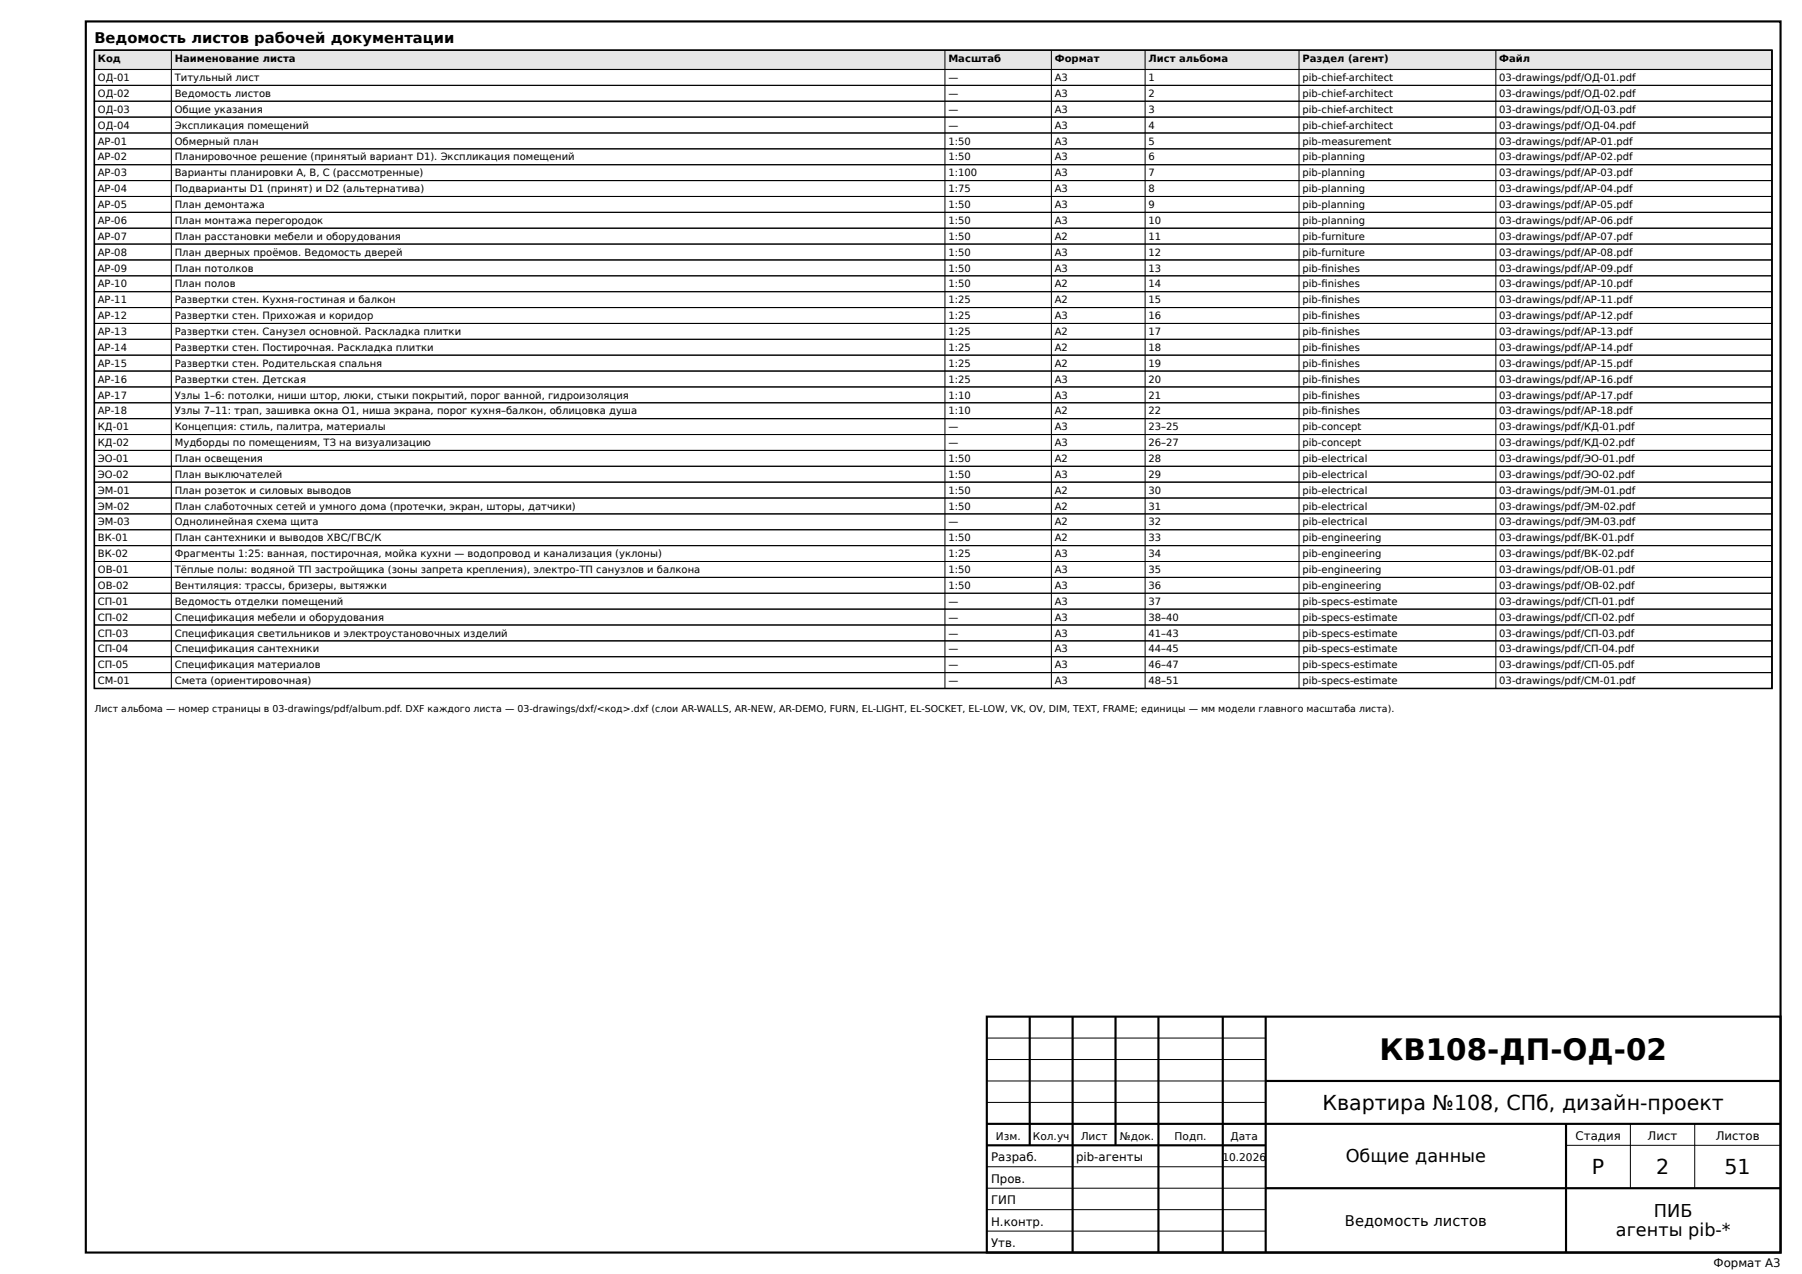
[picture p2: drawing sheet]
<svg xmlns="http://www.w3.org/2000/svg" width="420mm" height="297mm" viewBox="0 0 420 297" stroke-linecap="round" stroke-linejoin="round" font-family="sans-serif">
<defs><g id="words">
<text font-size="6.9" x="321.5" y="247">КВ108-ДП-ОД-02</text>
<g font-size="4.8">
<text x="308.2" y="258.8">Квартира №108, СПб, дизайн-проект</text>
<text x="371.1" y="273.6">Р</text>
<text x="386" y="273.6">2</text>
<text x="401.9" y="273.6">51</text>
</g>
<g font-size="4.1">
<text x="313.7" y="271">Общие данные</text>
<text x="385.5" y="283.8">ПИБ</text>
<text x="376.6" y="288.2">агенты pib-*</text>
</g>
<g font-size="3.4">
<text x="22" y="10.1">Ведомость листов рабочей документации</text>
<text x="313.5" y="285.8">Ведомость листов</text>
</g>
<g font-size="2.7">
<text x="367.2" y="265.8">Стадия</text>
<text x="384" y="265.8">Лист</text>
<text x="399.9" y="265.8">Листов</text>
<text x="231" y="270.7">Разраб.</text>
<text x="231" y="275.7">Пров.</text>
<text x="250.8" y="270.7">pib-агенты</text>
<text x="231" y="280.7">ГИП</text>
<text x="231" y="285.7">Н.контр.</text>
<text x="231" y="290.7">Утв.</text>
<text x="399.4" y="295.4">Формат A3</text>
</g>
<g font-size="2.5">
<text x="232.1" y="265.7">Изм.</text>
<text x="240.7" y="265.7">Кол.уч</text>
<text x="251.9" y="265.7">Лист</text>
<text x="261" y="265.7">№док.</text>
<text x="273.8" y="265.7">Подп.</text>
<text x="286.8" y="265.7">Дата</text>
<text x="284.9" y="270.7">10.2026</text>
</g>
<g font-size="2.3">
<text x="22.8" y="14.4">Код</text>
<text x="40.7" y="14.4">Наименование листа</text>
<text x="221" y="14.4">Масштаб</text>
<text x="245.8" y="14.4">Формат</text>
<text x="267.7" y="14.4">Лист альбома</text>
<text x="303.6" y="14.4">Раздел (агент)</text>
<text x="349.4" y="14.4">Файл</text>
<text x="22.8" y="18.9">ОД-01</text>
<text x="22.8" y="22.6">ОД-02</text>
<text x="40.7" y="18.9">Титульный лист</text>
<text x="40.7" y="22.6">Ведомость листов</text>
<text x="221" y="18.9">—</text>
<text x="221" y="22.6">—</text>
<text x="245.8" y="18.9">A3</text>
<text x="245.8" y="22.6">A3</text>
<text x="267.7" y="18.9">1</text>
<text x="267.7" y="22.6">2</text>
<text x="303.6" y="18.9">pib-chief-architect</text>
<text x="303.6" y="22.6">pib-chief-architect</text>
<text x="349.4" y="18.9">03-drawings/pdf/ОД-01.pdf</text>
<text x="349.4" y="22.6">03-drawings/pdf/ОД-02.pdf</text>
<text x="22.8" y="26.3">ОД-03</text>
<text x="22.8" y="30">ОД-04</text>
<text x="40.7" y="26.3">Общие указания</text>
<text x="40.7" y="30">Экспликация помещений</text>
<text x="221" y="26.3">—</text>
<text x="221" y="30">—</text>
<text x="245.8" y="26.3">A3</text>
<text x="245.8" y="30">A3</text>
<text x="267.7" y="26.3">3</text>
<text x="267.7" y="30">4</text>
<text x="303.6" y="26.3">pib-chief-architect</text>
<text x="303.6" y="30">pib-chief-architect</text>
<text x="349.4" y="26.3">03-drawings/pdf/ОД-03.pdf</text>
<text x="349.4" y="30">03-drawings/pdf/ОД-04.pdf</text>
<text x="22.8" y="33.7">АР-01</text>
<text x="40.7" y="33.7">Обмерный план</text>
<text x="221" y="33.7">1:50</text>
<text x="245.8" y="33.7">A3</text>
<text x="267.7" y="33.7">5</text>
<text x="303.6" y="33.7">pib-measurement</text>
<text x="349.4" y="33.7">03-drawings/pdf/АР-01.pdf</text>
<text x="22.8" y="37.4">АР-02</text>
<text x="22.8" y="41.1">АР-03</text>
<text x="40.7" y="37.4">Планировочное решение (принятый вариант D1). Экспликация помещений</text>
<text x="40.7" y="41.1">Варианты планировки A, B, C (рассмотренные)</text>
<text x="221" y="37.4">1:50</text>
<text x="221" y="41.1">1:100</text>
<text x="245.8" y="37.4">A3</text>
<text x="245.8" y="41.1">A3</text>
<text x="267.7" y="37.4">6</text>
<text x="267.7" y="41.1">7</text>
<text x="303.6" y="37.4">pib-planning</text>
<text x="303.6" y="41.1">pib-planning</text>
<text x="349.4" y="37.4">03-drawings/pdf/АР-02.pdf</text>
<text x="349.4" y="41.1">03-drawings/pdf/АР-03.pdf</text>
<text x="22.8" y="44.8">АР-04</text>
<text x="40.7" y="44.8">Подварианты D1 (принят) и D2 (альтернатива)</text>
<text x="221" y="44.8">1:75</text>
<text x="245.8" y="44.8">A3</text>
<text x="267.7" y="44.8">8</text>
<text x="303.6" y="44.8">pib-planning</text>
<text x="349.4" y="44.8">03-drawings/pdf/АР-04.pdf</text>
<text x="22.8" y="48.5">АР-05</text>
<text x="22.8" y="52.2">АР-06</text>
<text x="40.7" y="48.5">План демонтажа</text>
<text x="40.7" y="52.2">План монтажа перегородок</text>
<text x="221" y="48.5">1:50</text>
<text x="221" y="52.2">1:50</text>
<text x="245.8" y="48.5">A3</text>
<text x="245.8" y="52.2">A3</text>
<text x="267.7" y="48.5">9</text>
<text x="267.7" y="52.2">10</text>
<text x="303.6" y="48.5">pib-planning</text>
<text x="303.6" y="52.2">pib-planning</text>
<text x="349.4" y="48.5">03-drawings/pdf/АР-05.pdf</text>
<text x="349.4" y="52.2">03-drawings/pdf/АР-06.pdf</text>
<text x="22.8" y="55.9">АР-07</text>
<text x="22.8" y="59.6">АР-08</text>
<text x="40.7" y="55.9">План расстановки мебели и оборудования</text>
<text x="40.7" y="59.6">План дверных проёмов. Ведомость дверей</text>
<text x="221" y="55.9">1:50</text>
<text x="221" y="59.6">1:50</text>
<text x="245.8" y="55.9">A2</text>
<text x="245.8" y="59.6">A3</text>
<text x="267.7" y="55.9">11</text>
<text x="267.7" y="59.6">12</text>
<text x="303.6" y="55.9">pib-furniture</text>
<text x="303.6" y="59.6">pib-furniture</text>
<text x="349.4" y="55.9">03-drawings/pdf/АР-07.pdf</text>
<text x="349.4" y="59.6">03-drawings/pdf/АР-08.pdf</text>
<text x="22.8" y="63.3">АР-09</text>
<text x="40.7" y="63.3">План потолков</text>
<text x="221" y="63.3">1:50</text>
<text x="245.8" y="63.3">A3</text>
<text x="267.7" y="63.3">13</text>
<text x="303.6" y="63.3">pib-fnishes</text>
<text x="308" y="63.3">i</text>
<text x="349.4" y="63.3">03-drawings/pdf/АР-09.pdf</text>
<text x="22.8" y="67">АР-10</text>
<text x="22.8" y="70.7">АР-11</text>
<text x="40.7" y="67">План полов</text>
<text x="40.7" y="70.7">Развертки стен. Кухня-гостиная и балкон</text>
<text x="221" y="67">1:50</text>
<text x="221" y="70.7">1:25</text>
<text x="245.8" y="67">A2</text>
<text x="245.8" y="70.7">A2</text>
<text x="267.7" y="67">14</text>
<text x="267.7" y="70.7">15</text>
<text x="303.6" y="67">pib-fnishes</text>
<text x="303.6" y="70.7">pib-fnishes</text>
<text x="308" y="67">i</text>
<text x="308" y="70.7">i</text>
<text x="349.4" y="67">03-drawings/pdf/АР-10.pdf</text>
<text x="349.4" y="70.7">03-drawings/pdf/АР-11.pdf</text>
<text x="22.8" y="74.4">АР-12</text>
<text x="40.7" y="74.4">Развертки стен. Прихожая и коридор</text>
<text x="221" y="74.4">1:25</text>
<text x="245.8" y="74.4">A3</text>
<text x="267.7" y="74.4">16</text>
<text x="303.6" y="74.4">pib-fnishes</text>
<text x="308" y="74.4">i</text>
<text x="349.4" y="74.4">03-drawings/pdf/АР-12.pdf</text>
<text x="22.8" y="78.1">АР-13</text>
<text x="22.8" y="81.8">АР-14</text>
<text x="40.7" y="78.1">Развертки стен. Санузел основной. Раскладка плитки</text>
<text x="40.7" y="81.8">Развертки стен. Постирочная. Раскладка плитки</text>
<text x="221" y="78.1">1:25</text>
<text x="221" y="81.8">1:25</text>
<text x="245.8" y="78.1">A2</text>
<text x="245.8" y="81.8">A2</text>
<text x="267.7" y="78.1">17</text>
<text x="267.7" y="81.8">18</text>
<text x="303.6" y="78.1">pib-fnishes</text>
<text x="303.6" y="81.8">pib-fnishes</text>
<text x="308" y="78.1">i</text>
<text x="308" y="81.8">i</text>
<text x="349.4" y="78.1">03-drawings/pdf/АР-13.pdf</text>
<text x="349.4" y="81.8">03-drawings/pdf/АР-14.pdf</text>
<text x="22.8" y="85.5">АР-15</text>
<text x="22.8" y="89.2">АР-16</text>
<text x="40.7" y="85.5">Развертки стен. Родительская спальня</text>
<text x="40.7" y="89.2">Развертки стен. Детская</text>
<text x="221" y="85.5">1:25</text>
<text x="221" y="89.2">1:25</text>
<text x="245.8" y="85.5">A2</text>
<text x="245.8" y="89.2">A3</text>
<text x="267.7" y="85.5">19</text>
<text x="267.7" y="89.2">20</text>
<text x="303.6" y="85.5">pib-fnishes</text>
<text x="303.6" y="89.2">pib-fnishes</text>
<text x="308" y="85.5">i</text>
<text x="308" y="89.2">i</text>
<text x="349.4" y="85.5">03-drawings/pdf/АР-15.pdf</text>
<text x="349.4" y="89.2">03-drawings/pdf/АР-16.pdf</text>
<text x="22.8" y="92.9">АР-17</text>
<text x="40.7" y="92.9">Узлы 1–6: потолки, ниши штор, люки, стыки покрытий, порог ванной, гидроизоляция</text>
<text x="221" y="92.9">1:10</text>
<text x="245.8" y="92.9">A3</text>
<text x="267.7" y="92.9">21</text>
<text x="303.6" y="92.9">pib-fnishes</text>
<text x="308" y="92.9">i</text>
<text x="349.4" y="92.9">03-drawings/pdf/АР-17.pdf</text>
<text x="22.8" y="96.6">АР-18</text>
<text x="22.8" y="100.3">КД-01</text>
<text x="40.7" y="96.6">Узлы 7–11: трап, зашивка окна O1, ниша экрана, порог кухня–балкон, облицовка душа</text>
<text x="40.7" y="100.3">Концепция: стиль, палитра, материалы</text>
<text x="221" y="96.6">1:10</text>
<text x="221" y="100.3">—</text>
<text x="245.8" y="96.6">A2</text>
<text x="245.8" y="100.3">A3</text>
<text x="267.7" y="96.6">22</text>
<text x="267.7" y="100.3">23–25</text>
<text x="303.6" y="96.6">pib-fnishes</text>
<text x="303.6" y="100.3">pib-concept</text>
<text x="308" y="96.6">i</text>
<text x="349.4" y="96.6">03-drawings/pdf/АР-18.pdf</text>
<text x="349.4" y="100.3">03-drawings/pdf/КД-01.pdf</text>
<text x="22.8" y="104">КД-02</text>
<text x="22.8" y="107.7">ЭО-01</text>
<text x="40.7" y="104">Мудборды по помещениям, ТЗ на визуализацию</text>
<text x="40.7" y="107.7">План освещения</text>
<text x="221" y="104">—</text>
<text x="221" y="107.7">1:50</text>
<text x="245.8" y="104">A3</text>
<text x="245.8" y="107.7">A2</text>
<text x="267.7" y="104">26–27</text>
<text x="267.7" y="107.7">28</text>
<text x="303.6" y="104">pib-concept</text>
<text x="303.6" y="107.7">pib-electrical</text>
<text x="349.4" y="104">03-drawings/pdf/КД-02.pdf</text>
<text x="349.4" y="107.7">03-drawings/pdf/ЭО-01.pdf</text>
<text x="22.8" y="111.4">ЭО-02</text>
<text x="40.7" y="111.4">План выключателей</text>
<text x="221" y="111.4">1:50</text>
<text x="245.8" y="111.4">A3</text>
<text x="267.7" y="111.4">29</text>
<text x="303.6" y="111.4">pib-electrical</text>
<text x="349.4" y="111.4">03-drawings/pdf/ЭО-02.pdf</text>
<text x="22.8" y="115.1">ЭМ-01</text>
<text x="22.8" y="118.8">ЭМ-02</text>
<text x="40.7" y="115.1">План розеток и силовых выводов</text>
<text x="40.7" y="118.8">План слаботочных сетей и умного дома (протечки, экран, шторы, датчики)</text>
<text x="221" y="115.1">1:50</text>
<text x="221" y="118.8">1:50</text>
<text x="245.8" y="115.1">A2</text>
<text x="245.8" y="118.8">A2</text>
<text x="267.7" y="115.1">30</text>
<text x="267.7" y="118.8">31</text>
<text x="303.6" y="115.1">pib-electrical</text>
<text x="303.6" y="118.8">pib-electrical</text>
<text x="349.4" y="115.1">03-drawings/pdf/ЭМ-01.pdf</text>
<text x="349.4" y="118.8">03-drawings/pdf/ЭМ-02.pdf</text>
<text x="22.8" y="122.5">ЭМ-03</text>
<text x="40.7" y="122.5">Однолинейная схема щита</text>
<text x="221" y="122.5">—</text>
<text x="245.8" y="122.5">A2</text>
<text x="267.7" y="122.5">32</text>
<text x="303.6" y="122.5">pib-electrical</text>
<text x="349.4" y="122.5">03-drawings/pdf/ЭМ-03.pdf</text>
<text x="22.8" y="126.2">ВК-01</text>
<text x="22.8" y="129.9">ВК-02</text>
<text x="40.7" y="126.2">План сантехники и выводов ХВС/ГВС/К</text>
<text x="40.7" y="129.9">Фрагменты 1:25: ванная, постирочная, мойка кухни — водопровод и канализация (уклоны)</text>
<text x="221" y="126.2">1:50</text>
<text x="221" y="129.9">1:25</text>
<text x="245.8" y="126.2">A2</text>
<text x="245.8" y="129.9">A3</text>
<text x="267.7" y="126.2">33</text>
<text x="267.7" y="129.9">34</text>
<text x="303.6" y="126.2">pib-engineering</text>
<text x="303.6" y="129.9">pib-engineering</text>
<text x="349.4" y="126.2">03-drawings/pdf/ВК-01.pdf</text>
<text x="349.4" y="129.9">03-drawings/pdf/ВК-02.pdf</text>
<text x="22.8" y="133.6">ОВ-01</text>
<text x="22.8" y="137.3">ОВ-02</text>
<text x="40.7" y="133.6">Тёплые полы: водяной ТП застройщика (зоны запрета крепления), электро-ТП санузлов и балкона</text>
<text x="40.7" y="137.3">Вентиляция: трассы, бризеры, вытяжки</text>
<text x="221" y="133.6">1:50</text>
<text x="221" y="137.3">1:50</text>
<text x="245.8" y="133.6">A3</text>
<text x="245.8" y="137.3">A3</text>
<text x="267.7" y="133.6">35</text>
<text x="267.7" y="137.3">36</text>
<text x="303.6" y="133.6">pib-engineering</text>
<text x="303.6" y="137.3">pib-engineering</text>
<text x="349.4" y="133.6">03-drawings/pdf/ОВ-01.pdf</text>
<text x="349.4" y="137.3">03-drawings/pdf/ОВ-02.pdf</text>
<text x="22.8" y="141">СП-01</text>
<text x="40.7" y="141">Ведомость отделки помещений</text>
<text x="221" y="141">—</text>
<text x="245.8" y="141">A3</text>
<text x="267.7" y="141">37</text>
<text x="303.6" y="141">pib-specs-estimate</text>
<text x="349.4" y="141">03-drawings/pdf/СП-01.pdf</text>
<text x="22.8" y="144.7">СП-02</text>
<text x="22.8" y="148.4">СП-03</text>
<text x="40.7" y="144.7">Спецификация мебели и оборудования</text>
<text x="40.7" y="148.4">Спецификация светильников и электроустановочных изделий</text>
<text x="221" y="144.7">—</text>
<text x="221" y="148.4">—</text>
<text x="245.8" y="144.7">A3</text>
<text x="245.8" y="148.4">A3</text>
<text x="267.7" y="144.7">38–40</text>
<text x="267.7" y="148.4">41–43</text>
<text x="303.6" y="144.7">pib-specs-estimate</text>
<text x="303.6" y="148.4">pib-specs-estimate</text>
<text x="349.4" y="144.7">03-drawings/pdf/СП-02.pdf</text>
<text x="349.4" y="148.4">03-drawings/pdf/СП-03.pdf</text>
<text x="22.8" y="152.1">СП-04</text>
<text x="22.8" y="155.8">СП-05</text>
<text x="40.7" y="152.1">Спецификация сантехники</text>
<text x="40.7" y="155.8">Спецификация материалов</text>
<text x="221" y="152.1">—</text>
<text x="221" y="155.8">—</text>
<text x="245.8" y="152.1">A3</text>
<text x="245.8" y="155.8">A3</text>
<text x="267.7" y="152.1">44–45</text>
<text x="267.7" y="155.8">46–47</text>
<text x="303.6" y="152.1">pib-specs-estimate</text>
<text x="303.6" y="155.8">pib-specs-estimate</text>
<text x="349.4" y="152.1">03-drawings/pdf/СП-04.pdf</text>
<text x="349.4" y="155.8">03-drawings/pdf/СП-05.pdf</text>
<text x="22.8" y="159.5">СМ-01</text>
<text x="40.7" y="159.5">Смета (ориентировочная)</text>
<text x="221" y="159.5">—</text>
<text x="245.8" y="159.5">A3</text>
<text x="267.7" y="159.5">48–51</text>
<text x="303.6" y="159.5">pib-specs-estimate</text>
<text x="349.4" y="159.5">03-drawings/pdf/СМ-01.pdf</text>
</g>
<text font-size="2.2" x="22" y="166.1">Лист альбома — номер страницы в 03-drawings/pdf/album.pdf. DXF каждого листа — 03-drawings/dxf/&lt;код&gt;.dxf (слои AR-WALLS, AR-NEW, AR-DEMO, FURN, EL-LIGHT, EL-SOCKET, EL-LOW, VK, OV, DIM, TEXT, FRAME; единицы — мм модели главного масштаба листа).</text>
</g></defs>
<path d="M22 11.7h391v4.5h-391z" fill="#e6e6e6"/>
<path d="M22 11.7h391v4.5h-391z" fill="none" stroke="#000" stroke-width=".25"/>
<g fill="none" stroke="#000" stroke-width=".23">
<path d="M22 16.2h391v3.7h-391zM22 19.9h391v3.7h-391zM22 11.7v148.8M39.9 11.7v148.8M220.2 11.7v148.8M245 11.7v148.8M266.9 11.7v148.8M302.8 11.7v148.8M348.6 11.7v148.8M413 11.7v148.8M22 23.6h391v3.7h-391zM22 27.3h391v3.7h-391z"/>
<path d="M22 31h391v3.7h-391zM22 34.7h391v3.7h-391zM22 38.4h391v3.7h-391zM22 42.1h391v3.7h-391zM22 45.8h391v3.7h-391zM22 49.5h391v3.7h-391zM22 53.2h391v3.7h-391zM22 56.9h391v3.7h-391zM22 60.6h391v3.7h-391zM22 64.3h391v3.7h-391zM22 68h391v3.7h-391zM22 71.7h391v3.7h-391z"/>
<path d="M22 75.4h391v3.7h-391zM22 79.1h391v3.7h-391zM22 82.8h391v3.7h-391zM22 86.5h391v3.7h-391zM22 90.2h391v3.7h-391zM22 93.9h391v3.7h-391zM22 97.6h391v3.7h-391zM22 101.3h391v3.7h-391zM22 105h391v3.7h-391zM22 108.7h391v3.7h-391zM22 112.4h391v3.7h-391zM22 116.1h391v3.7h-391z"/>
<path d="M22 119.8h391v3.7h-391zM22 123.5h391v3.7h-391zM22 127.2h391v3.7h-391zM22 130.9h391v3.7h-391zM22 134.6h391v3.7h-391zM22 138.3h391v3.7h-391zM22 142h391v3.7h-391zM22 145.7h391v3.7h-391zM22 149.4h391v3.7h-391zM22 153.1h391v3.7h-391zM22 156.8h391v3.7h-391z"/>
</g>
<path d="M22 11.7h391v148.8h-391z" fill="none" stroke="#000" stroke-width=".35"/>
<path d="M230 237h185v55h-185z" fill="#fff"/>
<g fill="none" stroke="#000" stroke-width=".5">
<path d="M20 5h395v287h-395zM230 237h185v55h-185zM240 237v30M250 237v55M260 237v30M270 237v55M285 237v55M295 237v55M295 252h120M230 262h185M230 267h65M295 277h120"/>
<path d="M365 262v30"/>
</g>
<path d="M230 257h65M230 252h65M230 247h65M230 242h65M230 277h65M230 272h65M365 267h50M380 262v15M395 262v15M230 287h65M230 282h65" fill="none" stroke="#000" stroke-width=".23"/>
<use href="#words"/>
</svg>
